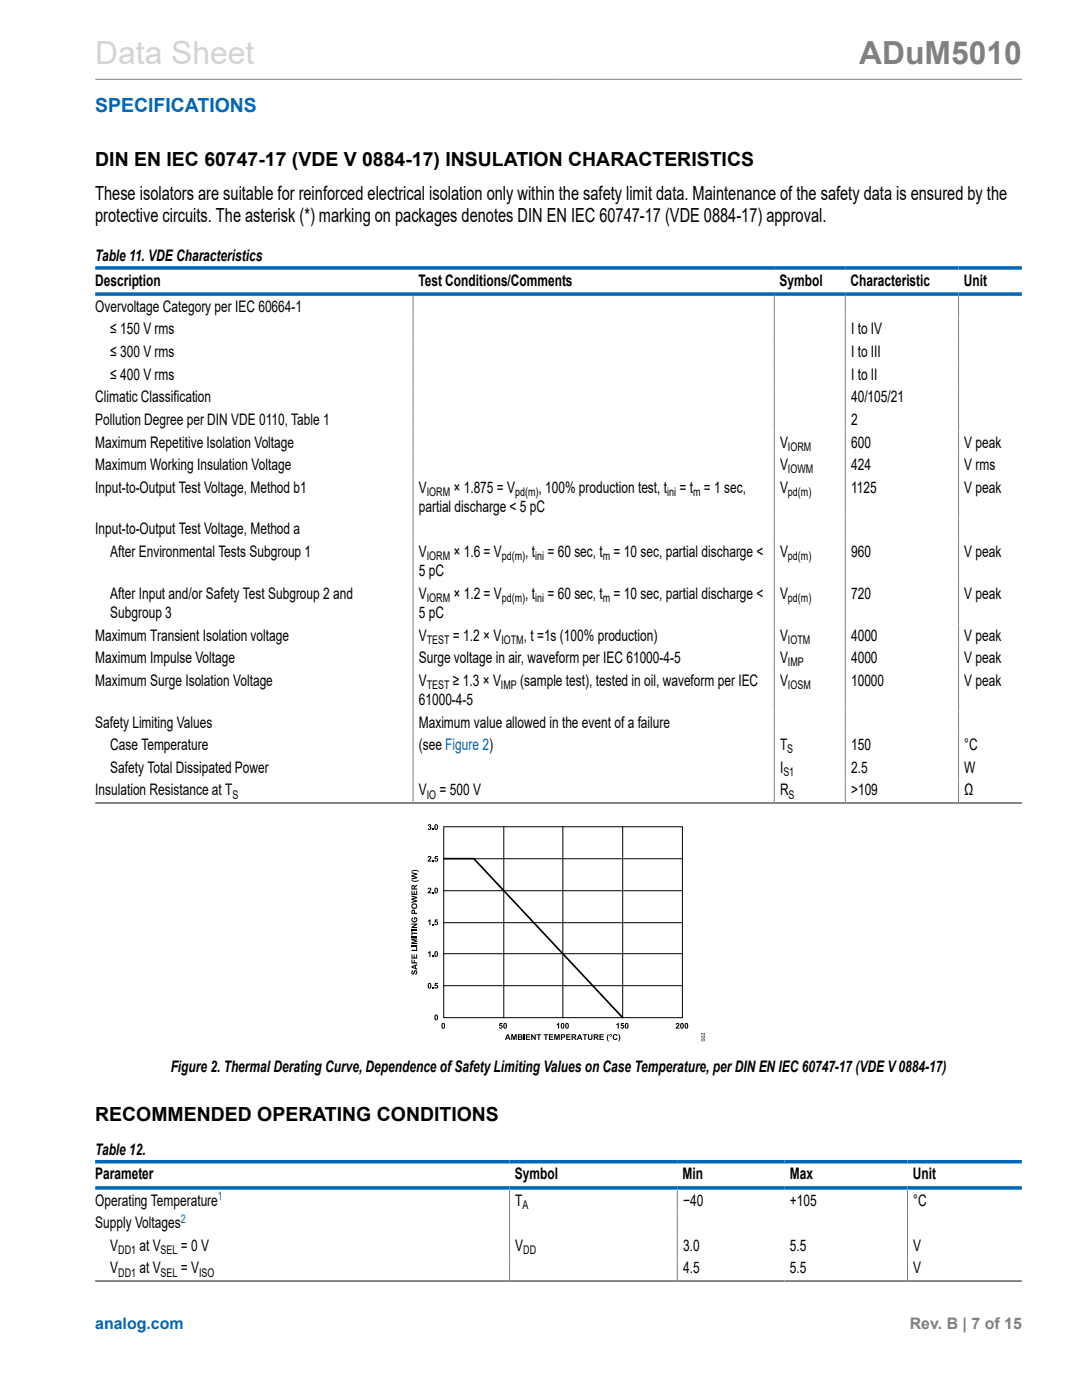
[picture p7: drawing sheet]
<svg xmlns="http://www.w3.org/2000/svg" width="216mm" height="279mm" viewBox="0 0 216 279" stroke-linecap="round" stroke-linejoin="round" font-family="sans-serif">
<defs><g id="words">
<text font-size="6.3" fill="#d3d3d3" x="19" y="12.7">Data Sheet</text>
<text font-size="6.3" fill="#808080" x="171.4" y="12.7">ADuM5010</text>
<text font-size="3.9" fill="#0067b8" x="19" y="22.3">SPECIFICATIONS</text>
<g font-size="3.9">
<text x="19" y="33.2">DIN EN IEC 60747-17 (VDE V 0884-17) INSULATION CHARACTERISTICS</text>
<text x="19" y="40">These isolators are suitable for reinforced electrical isolation only within the safety limit data. Maintenance of the safety data is ensured by the</text>
<text x="19" y="44.2">protective circuits. The asterisk (*) marking on packages denotes DIN EN IEC 60747-17 (VDE 0884-17) approval.</text>
<text x="19" y="223.7">RECOMMENDED OPERATING CONDITIONS</text>
</g>
<g font-size="3.2">
<text x="19" y="52.1">Table 11. VDE Characteristics</text>
<text x="19" y="57">Description</text>
<text x="83.5" y="57">Test Conditions/Comments</text>
<text x="155.6" y="57">Symbol</text>
<text x="169.7" y="57">Characteristic</text>
<text x="192.3" y="57">Unit</text>
<text x="19" y="62.2">Overvoltage Category per IEC 60664-1</text>
<text x="22" y="66.7">≤ 150 V rms</text>
<text x="22" y="71.2">≤ 300 V rms</text>
<text x="169.8" y="66.7">I to IV</text>
<text x="169.8" y="71.2">I to III</text>
<text x="22" y="75.8">≤ 400 V rms</text>
<text x="169.8" y="75.8">I to II</text>
<text x="19" y="80.3">Climatic Classification</text>
<text x="169.8" y="80.3">40/105/21</text>
<text x="19" y="84.8">Pollution Degree per DIN VDE 0110, Table 1</text>
<text x="19" y="89.3">Maximum Repetitive Isolation Voltage</text>
<text x="155.6" y="89.3">V</text>
<text x="169.8" y="89.3">600</text>
<text x="169.8" y="84.8">2</text>
<text x="192.4" y="89.3">V peak</text>
<text x="19" y="93.8">Maximum Working Insulation Voltage</text>
<text x="155.6" y="93.8">V</text>
<text x="169.8" y="93.8">424</text>
<text x="192.4" y="93.8">V rms</text>
<text x="19" y="98.3">Input-to-Output Test Voltage, Method b1</text>
<text x="83.6" y="98.3">V</text>
<text x="90.5" y="98.3">× 1.875 = V</text>
<text x="107.5" y="98.3">, 100% production test, t</text>
<text x="135.6" y="98.3">= t = 1 sec,</text>
<text x="155.6" y="98.3">V</text>
<text x="169.8" y="98.3">1125</text>
<text x="192.4" y="98.3">V peak</text>
<text x="19" y="106.7">Input-to-Output Test Voltage, Method a</text>
<text x="83.6" y="102.2">partial discharge &lt; 5 pC</text>
<text x="22" y="111.2">After Environmental Tests Subgroup 1</text>
<text x="83.6" y="111.2">V</text>
<text x="90.5" y="111.2">× 1.6 = V</text>
<text x="104.8" y="111.2">, t</text>
<text x="109.2" y="111.2">= 60 sec, t = 10 sec, partial discharge &lt;</text>
<text x="155.6" y="111.2">V</text>
<text x="169.8" y="111.2">960</text>
<text x="192.4" y="111.2">V peak</text>
<text x="22" y="119.5">After Input and/or Safety Test Subgroup 2 and</text>
<text x="83.6" y="115">5 pC</text>
<text x="83.6" y="119.5">V</text>
<text x="90.5" y="119.5">× 1.2 = V</text>
<text x="104.8" y="119.5">, t</text>
<text x="109.2" y="119.5">= 60 sec, t = 10 sec, partial discharge &lt;</text>
<text x="155.6" y="119.5">V</text>
<text x="169.8" y="119.5">720</text>
<text x="192.4" y="119.5">V peak</text>
<text x="22" y="123.3">Subgroup 3</text>
<text x="83.6" y="123.3">5 pC</text>
<text x="19" y="127.8">Maximum Transient Isolation voltage</text>
<text x="83.6" y="127.8">V</text>
<text x="90.4" y="127.8">= 1.2 × V</text>
<text x="104.5" y="127.8">, t =1s (100% production)</text>
<text x="155.6" y="127.8">V</text>
<text x="169.8" y="127.8">4000</text>
<text x="192.4" y="127.8">V peak</text>
<text x="19" y="136.9">Maximum Surge Isolation Voltage</text>
<text x="19" y="132.3">Maximum Impulse Voltage</text>
<text x="83.6" y="136.9">V</text>
<text x="83.6" y="132.3">Surge voltage in air, waveform per IEC 61000-4-5</text>
<text x="90.4" y="136.9">≥ 1.3 × V</text>
<text x="103.8" y="136.9">(sample test), tested in oil, waveform per IEC</text>
<text x="155.6" y="136.9">V</text>
<text x="155.6" y="132.3">V</text>
<text x="169.8" y="132.3">4000</text>
<text x="169.8" y="136.9">10000</text>
<text x="192.4" y="132.3">V peak</text>
<text x="192.4" y="136.9">V peak</text>
<text x="83.6" y="140.7">61000-4-5</text>
<text x="19" y="145.2">Safety Limiting Values</text>
<text x="22" y="149.7">Case Temperature</text>
<text x="83.6" y="145.2">Maximum value allowed in the event of a failure</text>
<text x="83.6" y="149.7">(see Figure 2)</text>
<text x="155.6" y="149.7">T</text>
<text x="169.8" y="149.7">150</text>
<text x="192.4" y="149.7">°C</text>
<text x="22" y="154.2">Safety Total Dissipated Power</text>
<text x="155.6" y="154.2">I</text>
<text x="169.8" y="154.2">2.5</text>
<text x="192.4" y="154.2">W</text>
<text x="19" y="158.7">Insulation Resistance at T</text>
<text x="83.6" y="158.7">V</text>
<text x="87.7" y="158.7">= 500 V</text>
<text x="155.6" y="158.7">R</text>
<text x="169.8" y="158.7">&gt;109</text>
<text x="192.4" y="158.7">Ω</text>
<text x="34.1" y="213.9">Figure 2. Thermal Derating Curve, Dependence of Safety Limiting Values on Case Temperature, per DIN EN IEC 60747-17 (VDE V 0884-17)</text>
<text x="19" y="230.5">Table 12.</text>
<text x="19" y="235.4">Parameter</text>
<text x="102.7" y="235.4">Symbol</text>
<text x="136.2" y="235.4">Min</text>
<text x="157.6" y="235.4">Max</text>
<text x="182.1" y="235.4">Unit</text>
<text x="19" y="240.6">Operating Temperature</text>
<text x="19" y="245.1">Supply Voltages</text>
<text x="102.8" y="240.6">T</text>
<text x="136.3" y="240.6">−40</text>
<text x="157.6" y="240.6">+105</text>
<text x="182.2" y="240.6">°C</text>
<text x="22" y="249.6">V</text>
<text x="27.8" y="249.6">at V</text>
<text x="36.1" y="249.6">= 0 V</text>
<text x="102.8" y="249.6">V</text>
<text x="136.3" y="249.6">3.0</text>
<text x="157.6" y="249.6">5.5</text>
<text x="182.2" y="249.6">V</text>
<text x="22" y="254.1">V</text>
<text x="27.8" y="254.1">at V</text>
<text x="36.1" y="254.1">= V</text>
<text x="136.3" y="254.1">4.5</text>
<text x="157.6" y="254.1">5.5</text>
<text x="182.2" y="254.1">V</text>
</g>
<text font-size="3.2" fill="#0067b8" x="19" y="265.3">analog.com</text>
<text font-size="3.2" fill="#808080" x="181.5" y="265.3">Rev. B | 7 of 15</text>
<g font-size="2.4">
<text x="157.2" y="89.9">IORM</text>
<text x="157.2" y="94.5">IOWM</text>
<text x="85.2" y="99">IORM</text>
<text x="102.8" y="99">pd(m)</text>
<text x="133.1" y="99">ini</text>
<text x="138.3" y="99">m</text>
<text x="157.2" y="99">pd(m)</text>
<text x="85.2" y="111.8">IORM</text>
<text x="100.1" y="111.8">pd(m)</text>
<text x="106.8" y="111.8">ini</text>
<text x="120.3" y="111.8">m</text>
<text x="157.2" y="111.8">pd(m)</text>
<text x="85.2" y="120.1">IORM</text>
<text x="100.1" y="120.1">pd(m)</text>
<text x="106.8" y="120.1">ini</text>
<text x="120.3" y="120.1">m</text>
<text x="157.2" y="120.1">pd(m)</text>
<text x="85.2" y="128.5">TEST</text>
<text x="100" y="128.5">IOTM</text>
<text x="157.2" y="128.5">IOTM</text>
<text x="85.2" y="137.5">TEST</text>
<text x="100" y="137.5">IMP</text>
<text x="157.2" y="137.5">IOSM</text>
<text x="157.2" y="133">IMP</text>
<text x="156.3" y="154.9">S1</text>
<text x="157.1" y="150.3">S</text>
<text x="46.4" y="159.4">S</text>
<text x="85.2" y="159.4">IO</text>
<text x="157.4" y="159.4">S</text>
<text x="104.3" y="241.2">A</text>
<text x="23.6" y="250.3">DD1</text>
<text x="32.1" y="250.3">SEL</text>
<text x="104.4" y="250.3">DD</text>
<text x="23.6" y="254.8">DD1</text>
<text x="32.1" y="254.8">SEL</text>
<text x="39.7" y="254.8">ISO</text>
</g>
<g font-size="2.4" fill="#0067b8">
<text x="43.5" y="239.5">1</text>
<text x="36.1" y="244.1">2</text>
</g>
</g></defs>
<path d="M19 15.8h184.9M82.4 59v101.3M154.5 59v101.3M168.7 59v101.3M191.3 59v101.3M19 160.2h184.9M19 160.3h184.9M101.7 237.4v18.3M135.2 237.4v18.3M181.1 237.4v18.3M19 255.6h184.9M19 255.8h184.9" fill="none" stroke="#808080" stroke-width=".2"/>
<path d="M19 53.5h184.9M19 58.7h184.9M19 231.9h184.9M19 237.1h184.9" fill="none" stroke="#0067b8" stroke-width=".71"/>
<path d="M88.5 165h47.7v38.1h-47.7zM88.5 177.8h47.7M88.5 171.4h47.7M100.5 165v38.1M112.3 165v38.1M124.2 165v38.1M88.5 196.7h47.7M88.5 190.3h47.7M88.5 184.1h47.7" fill="none" stroke="#000" stroke-width=".2"/>
<g fill="#000">
<path d="M82.1 178.7l1.1 .3v.2l-.8 .3 .8 .2v.2l-1.1 .3v-.2l.8-.2-.8-.2v-.3l.8-.2-.8-.1zM82.1 177.8h.2v.6h.2v-.6h.2v.6h.3v-.7h.2v.9h-1.1zM82.1 174l1.1 .3v.3l-.8 .2 .8 .2v.3l-1.1 .2v-.2l.8-.2-.8-.2v-.2l.8-.2-.8-.2zM82.1 175.6l.7 .2 .8-.2a.9 .9 0 0 1-1.5 0zM82.1 173.8a1.02 1.02 0 0 1 1.5 .2l-.8-.2-.7 .2zM85.5 164.6a.31 .31 0 0 1 .4 0 .31 .31 0 0 1 0 .4 .36 .36 0 0 1 0 .6 .36 .36 0 0 1-.6-.3h.2a.17 .17 0 0 0 .3 .1 .17 .17 0 0 0 .1-.2 .17 .17 0 0 0-.3-.1l.2-.4-.5 .1zM85.5 177.2a.42 .42 0 0 1 .6 .3 .42 .42 0 0 1-.4 .5l.4 .1v.2h-.8l.1-.2a.62 .62 0 0 0 .4-.7l-.5 .1zM85.5 170.9a.42 .42 0 0 1 .6 .3 .42 .42 0 0 1-.4 .5l.4 .1v.2h-.8l.1-.3a.62 .62 0 0 0 .4-.7l-.5 .2zM86.3 178.1h.2v.2h-.2zM86.3 171.7h.2v.3h-.2zM86.3 165.4h.2v.2h-.2zM86.8 170.8h.6v.2h-.4l-.1 .2a.38 .38 0 0 1 .5 .3 .38 .38 0 0 1-.3 .5 .38 .38 0 0 1-.4-.3l.2 .1a.21 .21 0 0 0 .3-.3 .19 .19 0 0 0-.3 0l-.2-.1z"/>
<path d="M82.2 183.2l.2-.1 .1 .2a.34 .34 0 0 0-.2 .5 .34 .34 0 0 0 .5 .1 .29 .29 0 0 0 .3-.3 .29 .29 0 0 0-.3-.3v.2h-.2v-.5h.5a.6 .6 0 0 1 .1 .9 .6 .6 0 0 1-.8 .1 .6 .6 0 0 1-.2-.8zM82.2 193.8l.2-.2-.1 .6 .1 .1 .1-.1a.43 .43 0 0 1 .6-.6 .43 .43 0 0 1 .1 .8l-.3 .1-.1-.2a.22 .22 0 0 0 .3-.2 .22 .22 0 0 0-.3-.2 .41 .41 0 0 1-.2 .5 .41 .41 0 0 1-.5-.1zM82.1 191.5h.2v.5h.3v-.4h.2v.4h.4v.3h-1.1zM82.1 190.5h.2v.6h.2v-.6h.2v.6h.3v-.7h.2v.9h-1.1zM82.1 189.6h.9v-.6h.2v.8h-1.1zM82.1 188.6h1.1v.2h-1.1zM82.1 187.3h1.1v.2h-.9l.9 .2v.3l-.9 .2h.9v.2h-1.1v-.3l.8-.3-.8-.2zM82.1 186.8h1.1v.3h-1.1zM82.1 185.8h.2v.3h.9v.3h-.9v.3h-.2zM82.1 185.4h1.1v.3h-1.1zM82.1 184.3h1.1v.2l-.7 .5h.7v.2h-1.1v-.2l.8-.5h-.8zM85.4 190.1l.5-.3v1.2h-.2v-.9l-.3 .2z"/>
<path d="M85.4 183.8l.5-.3v1.1h-.2v-.8l-.3 .2zM86.3 197.1h.2v.2h-.2zM86.3 190.7h.2v.3h-.2zM86.3 184.4h.2v.2h-.2zM86.8 196.2h.6v.2h-.4l-.1 .2a.38 .38 0 0 1 .5 .2 .38 .38 0 0 1-.3 .5 .38 .38 0 0 1-.4-.3l.2 .1a.19 .19 0 0 0 .3-.2 .19 .19 0 0 0-.3-.1h-.2zM86.8 183.5h.6v.2h-.4l-.1 .2a.38 .38 0 0 1 .5 .3 .38 .38 0 0 1-.3 .4 .38 .38 0 0 1-.4-.3l.2 .1a.19 .19 0 0 0 .3-.2 .19 .19 0 0 0-.3-.1h-.2zM99.7 204.2h.6v.2h-.5v.2a.38 .38 0 0 1 .5 .2 .38 .38 0 0 1-.3 .5 .38 .38 0 0 1-.5-.3l.3 .1a.19 .19 0 0 0 .3-.2 .21 .21 0 0 0-.4-.1h-.1zM102 206.4h.4l.2 .8 .2-.8h.3v1.1h-.2v-.9l-.2 .9h-.3l-.2-.9v.9h-.2zM104.5 206.4h.2v1.1h-.2zM104.9 206.4h.9v.2h-.6v.2h.5v.2h-.5v.3h.6v.2h-.9zM106 206.4h.2l.5 .8v-.8h.2v1.1h-.2l-.5-.7v.7h-.2zM107.1 206.4h.9v.2h-.4v.9h-.2v-.9h-.3z"/>
<path d="M108.5 206.4h.9v.2h-.4v.9h-.2v-.9h-.3zM109.5 206.4h.9v.2h-.6v.2h.5v.2h-.5v.3h.6v.2h-.9zM110.6 206.4h.3l.2 .8 .2-.8h.4v1.1h-.2v-.9l-.3 .9h-.2l-.2-.9v.9h-.2zM111.1 204.4l.5-.3v1.2h-.3v-.8l-.2 .1zM113 206.4h.8v.2h-.6v.2h.6v.2h-.6v.3h.6v.2h-.8zM116.3 206.4h.9v.2h-.4v.9h-.2v-.9h-.3zM117.3 206.4h.2v.6a.25 .25 0 0 0 .3 .4 .24 .24 0 0 0 .2-.4v-.6h.2v.6a.46 .46 0 0 1-.4 .6 .46 .46 0 0 1-.5-.6zM119.6 206.4h.9v.2h-.7v.2h.6v.2h-.6v.3h.7v.2h-.9zM121.3 206.4h.2l-.2 .7 .2 .8a1.01 1.01 0 0 1-.2-1.5zM122.4 206.5l.6-.1 .2 .3-.2 .1-.1-.2a.33 .33 0 0 0-.4 .4 .33 .33 0 0 0 .5 .2v-.1l.2 .1a.55 .55 0 0 1-.8 .2 .55 .55 0 0 1 0-.9zM123.4 206.4a.9 .9 0 0 1 0 1.5l.2-.8zM123 204.4l.5-.3v1.2h-.2v-.8l-.3 .1z"/>
<path d="M123.9 204.2h.6v.2h-.4v.2a.38 .38 0 0 1 .5 .2 .38 .38 0 0 1-.3 .5 .38 .38 0 0 1-.5-.3l.3 .1a.19 .19 0 0 0 .2-.2 .19 .19 0 0 0-.3-.1h-.2zM134.9 204.2a.42 .42 0 0 1 .6 .3 .42 .42 0 0 1-.3 .5l.4 .1v.2h-.8l.1-.2a.62 .62 0 0 0 .4-.7l-.5 .1zM140 206.2h.2l.4 .3 .1-.4v.5l-.6-.4-.1 .4z"/>
<path d="M82.2 176.7l.3-.1 .2 .3 .5-.4v.3l-.4 .5h.4v.2h-1.1zM82.3 176.9v.4h.3v-.4z"/>
<path d="M86.8 177.3a.46 .46 0 0 1 .6 0 .46 .46 0 0 1 0 .6 .39 .39 0 0 1-.5 .4 .39 .39 0 0 1-.2-.6zM87 177.4l-.1 .5 .1 .2 .2-.5z"/>
<path d="M86.8 164.6a.46 .46 0 0 1 .6 .1 .46 .46 0 0 1 0 .6 .39 .39 0 0 1-.5 .3 .39 .39 0 0 1-.2-.5zM87 164.7l-.1 .5 .1 .3 .2-.6z"/>
<path d="M82.1 180.8a.58 .58 0 0 1 1.1 0 .58 .58 0 0 1-1.1 0zM82.3 180.8a.36 .36 0 0 0 .7 0 .36 .36 0 0 0-.7 0z"/>
<path d="M82.1 192.8l1.1-.4v.2l-.2 .1v.5l.2 .1v.2l-1.1-.4zM82.4 193l.4 .1v-.3z"/>
<path d="M82.2 181.6a.42 .42 0 0 1 .5 .1 .42 .42 0 0 1 .1 .5h.4v.2h-1.1zM82.4 181.8l-.1 .4h.3a.24 .24 0 0 0 0-.3 .24 .24 0 0 0-.2-.1z"/>
<path d="M85.4 196.3a.46 .46 0 0 1 .6 0 .46 .46 0 0 1 .1 .6 .39 .39 0 0 1-.5 .4 .39 .39 0 0 1-.3-.6zM85.6 196.4v.5l.1 .2 .1-.5z"/>
<path d="M86.8 189.9a.46 .46 0 0 1 .6 .1 .46 .46 0 0 1 0 .6 .39 .39 0 0 1-.5 .4 .39 .39 0 0 1-.2-.6zM87 190l-.1 .6 .1 .2 .2-.6z"/>
<path d="M86.8 202.6a.46 .46 0 0 1 .6 .1 .46 .46 0 0 1 0 .6 .39 .39 0 0 1-.5 .3 .39 .39 0 0 1-.2-.5zM87 202.7l-.1 .5 .1 .3 .2-.6z"/>
<path d="M88.2 204.3a.46 .46 0 0 1 .6 0 .46 .46 0 0 1 0 .6 .39 .39 0 0 1-.5 .4 .39 .39 0 0 1-.2-.6zM88.4 204.3l-.1 .6 .1 .2 .2-.5z"/>
<path d="M100.5 204.3a.46 .46 0 0 1 .6 0 .46 .46 0 0 1 0 .6 .39 .39 0 0 1-.4 .4 .39 .39 0 0 1-.3-.6zM100.7 204.3v.6l.1 .2 .1-.5z"/>
<path d="M101.2 206.4h.2l.5 1.1h-.3l-.1-.2h-.4l-.1 .2h-.3zM101.3 206.7l-.1 .4h.3z"/>
<path d="M103.3 206.4l.8 .1 .1 .2-.1 .2a.35 .35 0 0 1 .1 .5 .35 .35 0 0 1-.5 .1h-.4zM103.6 206.6v.3l.4-.1-.1-.2zM103.6 207v.3l.4-.1v-.1z"/>
<path d="M111.9 206.4h.4a.4 .4 0 0 1 .5 .5 .4 .4 0 0 1-.7 .2v.4h-.2zM112.1 206.6v.3a.24 .24 0 0 0 .3 0 .24 .24 0 0 0 .1-.2z"/>
<path d="M112 204.3a.46 .46 0 0 1 .6 0 .46 .46 0 0 1 0 .6 .39 .39 0 0 1-.5 .4 .39 .39 0 0 1-.2-.6zM112.2 204.3l-.1 .6 .2 .2 .1-.5z"/>
<path d="M112.9 204.3a.46 .46 0 0 1 .6 0 .46 .46 0 0 1 0 .6 .39 .39 0 0 1-.5 .4 .39 .39 0 0 1-.2-.6zM113.1 204.3l-.1 .6 .1 .2 .2-.5z"/>
<path d="M114 206.4h.5a.33 .33 0 0 1 .5 .2 .33 .33 0 0 1-.3 .4l.4 .5h-.3l-.5-.4v.4h-.3zM114.3 206.6v.3l.4-.1v-.2z"/>
<path d="M115.5 206.4h.3l.4 1.1h-.2l-.1-.2h-.5l-.1 .2h-.2zM115.6 206.7l-.1 .4h.3z"/>
<path d="M118.5 206.4h.5a.33 .33 0 0 1 .4 .2 .33 .33 0 0 1-.3 .4l.4 .5h-.3l-.5-.4v.4h-.2zM118.7 206.6v.3l.4-.1v-.2z"/>
<path d="M121.6 206.6a.25 .25 0 0 1 .5 0 .25 .25 0 0 1-.5 0zM121.7 206.6a.15 .15 0 0 0 .3 0 .15 .15 0 0 0-.3 0z"/>
<path d="M124.8 204.3a.46 .46 0 0 1 .6 0 .46 .46 0 0 1 0 .6 .39 .39 0 0 1-.5 .4 .39 .39 0 0 1-.2-.6zM125 204.3l-.1 .6 .2 .2 .1-.5z"/>
<path d="M135.8 204.3a.46 .46 0 0 1 .6 0 .46 .46 0 0 1 0 .6 .39 .39 0 0 1-.5 .4 .39 .39 0 0 1-.2-.6zM136 204.3l-.1 .6 .2 .2 .1-.5z"/>
<path d="M136.7 204.3a.46 .46 0 0 1 .6 0 .46 .46 0 0 1 0 .6 .39 .39 0 0 1-.5 .4 .39 .39 0 0 1-.2-.6zM136.9 204.3l-.1 .6 .2 .2 .1-.5z"/>
<path d="M140 207.4l.2-.1a.28 .28 0 0 1 .4 .1 .28 .28 0 0 1-.1 .4 .34 .34 0 0 1-.4 0 .34 .34 0 0 1-.2-.3zM140.1 207.5h-.1a.28 .28 0 0 0 .3 .2 .28 .28 0 0 0 .3-.2z"/>
<path d="M140 206.8l.2-.1a.28 .28 0 0 1 .4 .1 .28 .28 0 0 1-.1 .4 .34 .34 0 0 1-.4 0 .34 .34 0 0 1-.2-.3zM140.1 206.9h-.1a.28 .28 0 0 0 .3 .2 .28 .28 0 0 0 .3-.2z"/>
</g>
<path d="M88.5 171.4h6l29.8 31.7" fill="none" stroke="#000" stroke-width=".33"/>
<use href="#words"/>
</svg>
